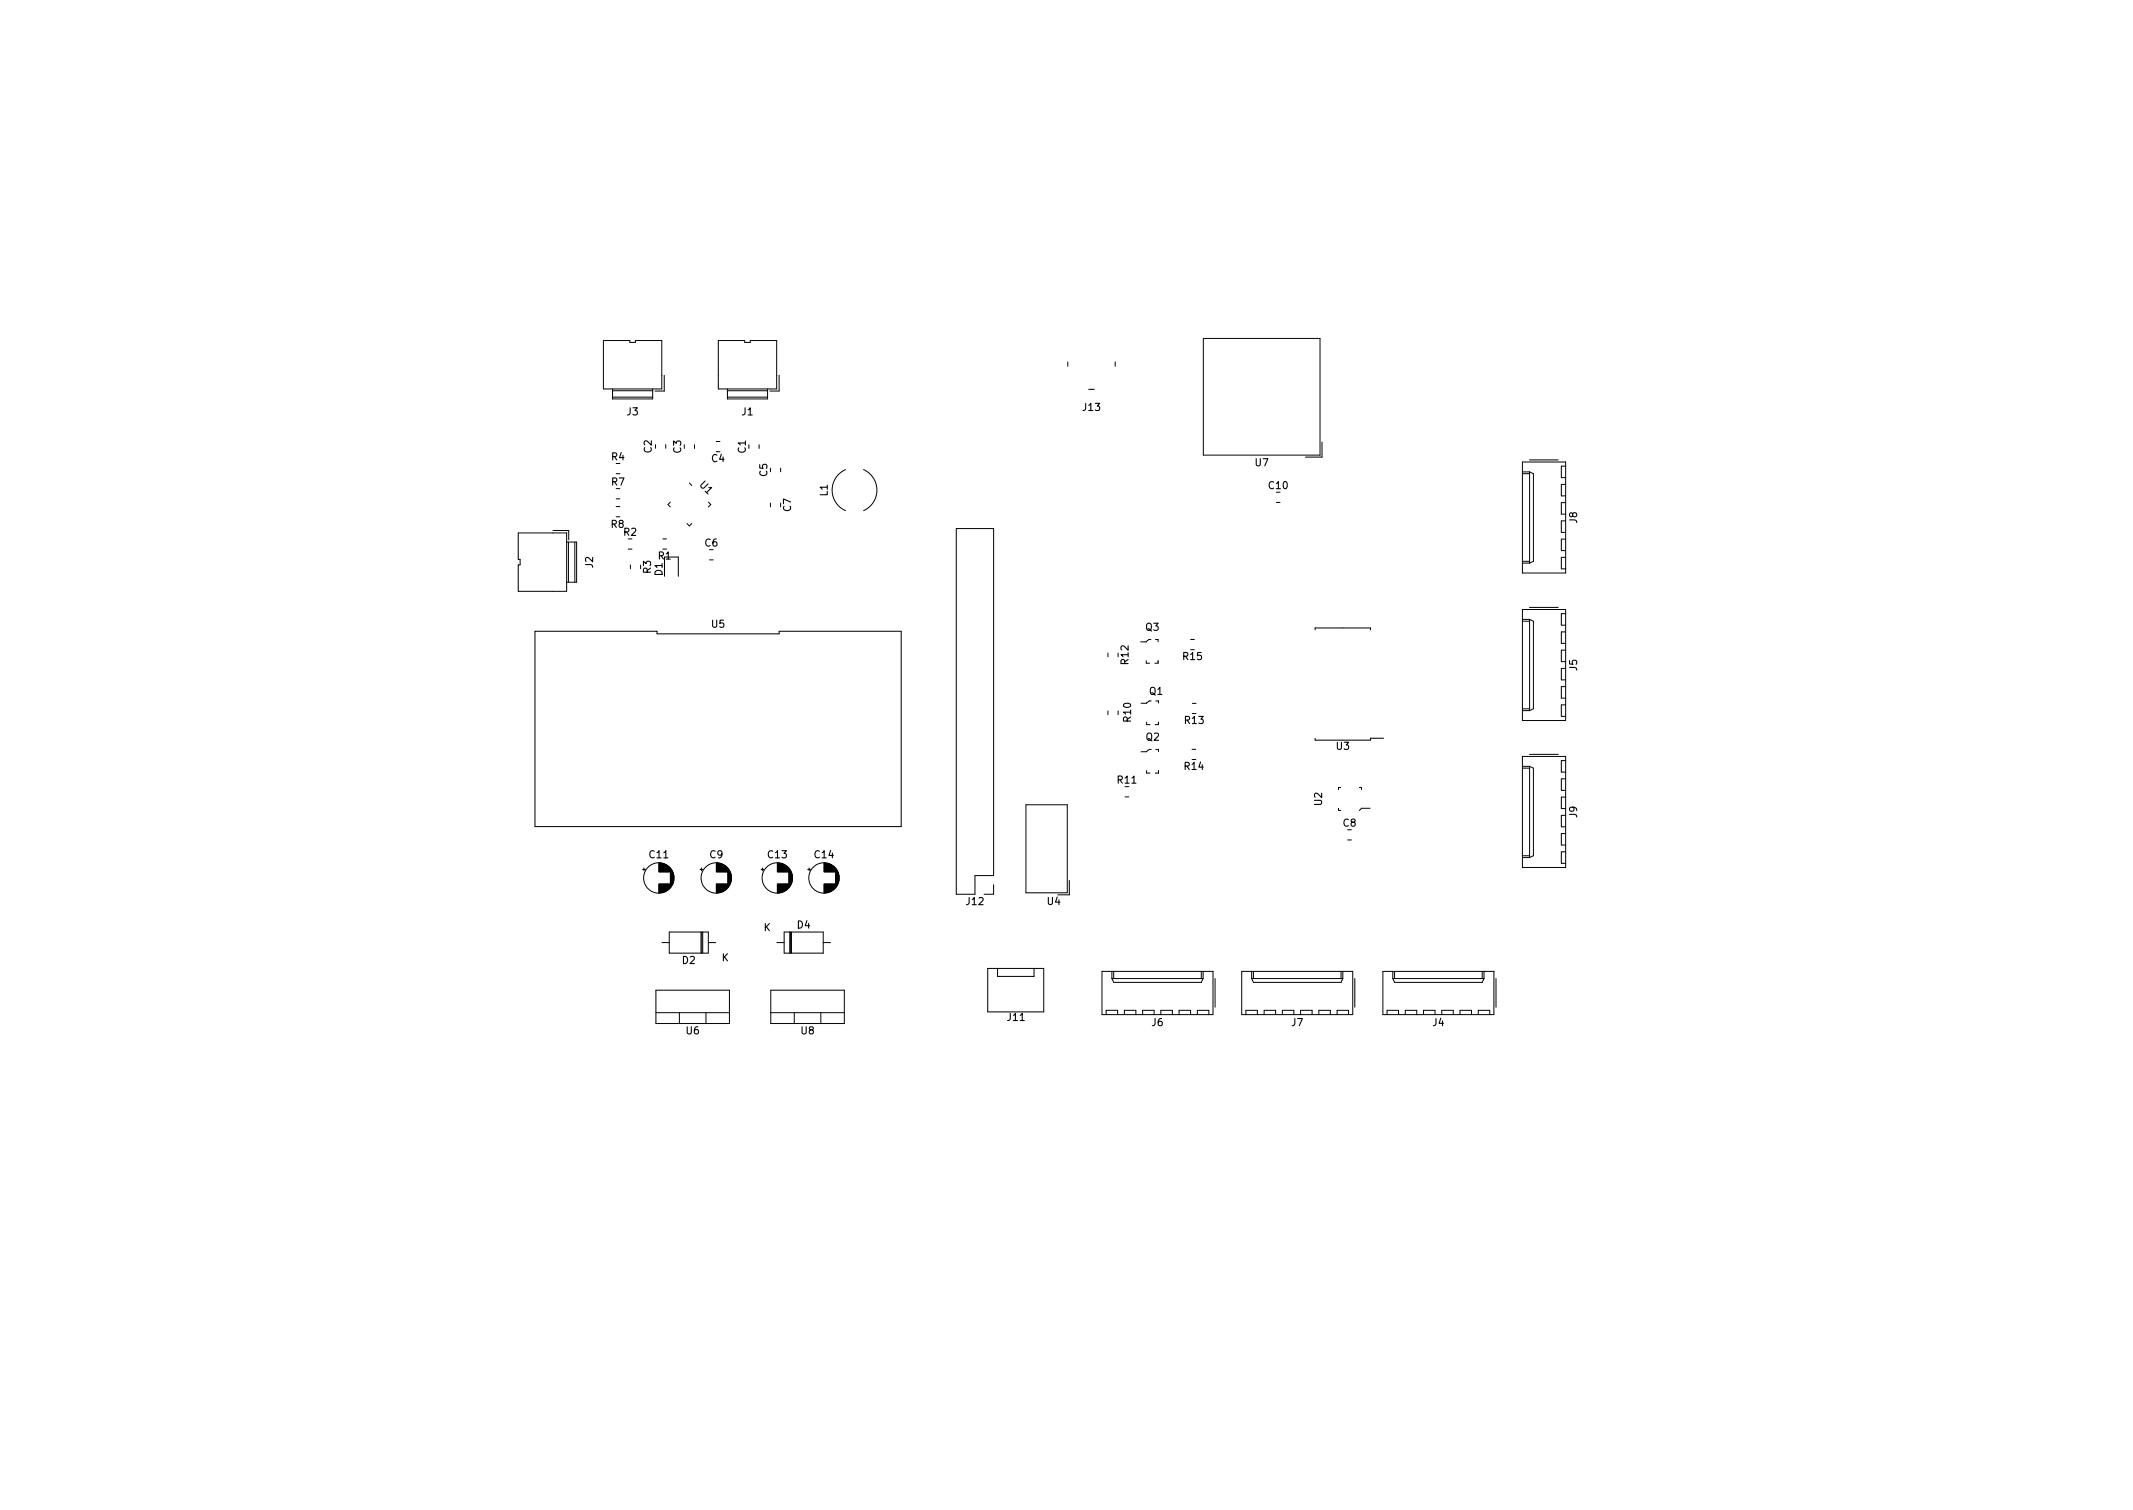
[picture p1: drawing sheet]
<svg xmlns="http://www.w3.org/2000/svg" width="297mm" height="210mm" viewBox="0 0 297 210" stroke-linecap="round" stroke-linejoin="round" font-family="sans-serif">
<defs><g id="words">
<g font-size="1.4">
<text x="87.3" y="57.8">J3</text>
<text x="103.3" y="57.8">J1</text>
<text x="150.8" y="57.2">J13</text>
<text x="85.2" y="64.1">R4</text>
<text x="90.7" y="63.1" transform="rotate(-90 90.7 63.1)">C2</text>
<text x="94.8" y="63.1" transform="rotate(-90 94.8 63.1)">C3</text>
<text x="99.1" y="64.3">C4</text>
<text x="103.8" y="63.1" transform="rotate(-90 103.8 63.1)">C1</text>
<text x="174.8" y="64.9">U7</text>
<text x="85.2" y="67.6">R7</text>
<text x="97.4" y="67.6" transform="rotate(45 97.4 67.6)">U1</text>
<text x="106.8" y="66.3" transform="rotate(-90 106.8 66.3)">C5</text>
<text x="110.1" y="71.2" transform="rotate(-90 110.1 71.2)">C7</text>
<text x="115.2" y="69.1" transform="rotate(-90 115.2 69.1)">L1</text>
<text x="176.7" y="68.1">C10</text>
<text x="85.1" y="73.5">R8</text>
<text x="86.9" y="74.6">R2</text>
<text x="91.7" y="77.9">R1</text>
<text x="98.2" y="76.1">C6</text>
<text x="219.6" y="72.8" transform="rotate(-90 219.6 72.8)">J8</text>
<text x="82.6" y="79.1" transform="rotate(-90 82.6 79.1)">J2</text>
<text x="90.7" y="79.8" transform="rotate(-90 90.7 79.8)">R3</text>
<text x="92.3" y="80.1" transform="rotate(-90 92.3 80.1)">D1</text>
<text x="99.1" y="87.4">U5</text>
<text x="159.5" y="87.8">Q3</text>
<text x="157.2" y="92.5" transform="rotate(-90 157.2 92.5)">R12</text>
<text x="164.8" y="91.9">R15</text>
<text x="219.6" y="93.4" transform="rotate(-90 219.6 93.4)">J5</text>
<text x="157.5" y="100.5" transform="rotate(-90 157.5 100.5)">R10</text>
<text x="160.1" y="96.7">Q1</text>
<text x="165" y="100.8">R13</text>
<text x="159.6" y="103.1">Q2</text>
<text x="165" y="107.2">R14</text>
<text x="186.1" y="104.4">U3</text>
<text x="155.7" y="109.1">R11</text>
<text x="184.1" y="112.1" transform="rotate(-90 184.1 112.1)">U2</text>
<text x="219.6" y="113.8" transform="rotate(-90 219.6 113.8)">J9</text>
<text x="90.5" y="119.5">C11</text>
<text x="98.9" y="119.5">C9</text>
<text x="107" y="119.5">C13</text>
<text x="113.5" y="119.5">C14</text>
<text x="187" y="115.1">C8</text>
<text x="145.9" y="126">U4</text>
<text x="106.3" y="129.6">K</text>
<text x="111" y="129.3">D4</text>
<text x="134.6" y="126">J12</text>
<text x="95" y="134.2">D2</text>
<text x="100.5" y="133.8">K</text>
<text x="140.3" y="142.1">J11</text>
<text x="160.4" y="142.9">J6</text>
<text x="179.9" y="142.9">J7</text>
<text x="199.5" y="142.9">J4</text>
<text x="95.6" y="144">U6</text>
<text x="111.6" y="144">U8</text>
</g>
</g></defs>
<g fill="none" stroke="#000" stroke-width=".14">
<path d="M84 47.4h3.7v.3h.8v-.3h3.7v6.8h-8.2zM85.3 54.4h5.6M85.3 55.3h5.6M85.3 54.2v1.3h5.6v-1.3M92.5 52.2v2.2h-1.3M100 47.4h3.7v.3h.8v-.3h3.7v6.8h-8.2zM101.3 54.2v1.3h5.6v-1.3M101.3 54.4h5.6M101.3 55.3h5.6M108.5 52.2v2.2h-1.3M148.7 50.4v.6M151.6 54.2h.8"/>
<path d="M155.3 50.4v.6M167.6 47.1h16.2v16.3h-16.2zM72.2 74.2h6.7v8.1h-6.7v-3.6h.2v-.8h-.2zM77 73.9h2.2v1.3M78.9 75.5h1.4v5.6h-1.4M79.2 75.5v5.6M80 75.5v5.6M85.8 66h.5M85.8 69.5h.5M85.8 72h.5M85.8 70.5h.5M87.5 76.5h.5"/>
<path d="M87.8 78.7v.5M91.3 61.9v.5M92.3 75h.5M92.7 61.9v.5M93.4 69.9l-.4 .3 .4 .4M95.7 72.9l.3 .3 .3-.3M96 67.3l.3 .3M96.7 61.9v.5M98.6 69.9l.4 .3-.4 .4M98.8 78h.5M99.7 61.5h.6M105.7 61.9v.5"/>
<path d="M107.3 70.1v.5M108.7 65.2v.5M117.7 65.4a3.1 3.1 0 0 0-1.8 2.8 3.1 3.1 0 0 0 1.8 2.9M120.3 65.4a3.1 3.1 0 0 1 1.8 2.8 3.1 3.1 0 0 1-1.8 2.9M133.2 73.6h5.2v48.3h-2.6v2.6h-2.6zM177.7 70h.6M184.1 61.5v2.1h-2.3M212 64.3h6v15.5h-6zM212 78.2h1M212 66h1M212 78.4h1M212 65.7h1"/>
<path d="M213 64h4M213 65.7v12.7M213 65.7l.5 .3v12.2l-.5 .2M218 64.9h-.6v1.6h.6M218 67.4h-.6v1.6h.6M218 70h-.6v1.6h.6M218 72.5h-.6v1.6h.6M218 75.1h-.6v1.6h.6M218 77.6h-.6v1.6h.6M74.5 87.9h17v.4h17v-.4h17v27.2h-51zM92.5 80.2v-2.6h2v2.6M154.3 90.9v.5"/>
<path d="M154.3 99v.5M155.7 99v.5M159.6 92v.3h.5M160.3 89h-.3l-.4 .4h-.7M160.3 97.6h-.3l-.3 .3h-.8M160.9 89h.4v.3M160.9 97.6h.4v.3M161.3 92v.3h-.5M165.8 89h.5M166 97.9h.6M183.1 87.7v-.3h7.8v.3M212 84.9h6v15.4h-6z"/>
<path d="M212 86.2h1M212 98.9h1M212 86.5h1M212 98.7h1M213 84.6h4M213 86.2v12.7M213 86.2l.5 .3v12.2l-.5 .2M218 85.4h-.6v1.6h.6M218 88h-.6v1.6h.6M218 90.5h-.6v1.6h.6M218 93.1h-.6v1.6h.6M218 95.6h-.6v1.6h.6"/>
<path d="M218 98.1h-.6v1.6h.6M142.9 112.1h5.7v12.2h-5.7zM156.7 111h.5M159.7 107.3v.3h.5M159.7 100.5v.4h.5M160.3 104.3h-.3l-.3 .4h-.8M160.9 104.3h.4v.3M161.3 100.5v.4h-.4M161.3 107.3v.3h-.4M166 104.3h.5M183.1 102.8v.3h7.8v-.3h1.8M186.4 112.5v.3h.3"/>
<path d="M186.7 109.6h-.3v.3M187.7 117h.5M189.3 109.6h.3v.3M190.8 112.5h-1.2l-.3 .3M212 105.3h6v15.5h-6zM212 106.7h1M212 119.4h1M212 107h1M212 119.2h1M213 105h4M213 106.7v12.7M213 106.7l.5 .3v12.2l-.5 .2"/>
<path d="M218 105.9h-.6v1.6h.6M218 108.4h-.6v1.6h.6M218 111h-.6v1.6h.6M218 113.5h-.6v1.6h.6M218 116.1h-.6v1.6h.6M218 118.6h-.6v1.6h.6M89.5 121.1h.4M89.7 120.9v.4M91.3 137.9h10.3v4.6h-10.3zM91.7 120.2v1.2M91.7 123.1v1.2M91.8 120.2v1.2"/>
<path d="M91.8 123.1v1.2M91.9 120.2v1.2M91.9 123.1v1.2M92 120.2v1.2M92 123.1v1.2M92.1 120.2v1.2M92.1 123.1v1.2M92.2 131.2h1M92.2 120.2v1.2M92.2 123.1v1.2M92.3 120.2v1.2M92.3 123.1v1.2"/>
<path d="M92.4 120.3v1.1M92.4 123.1v1.1M92.5 120.3v1.1M92.5 123.1v1.1M92.6 120.3v1.1M92.6 123.1v1.1M92.6 120.4v1M92.6 123.1v1M92.7 120.4v1M92.7 123.1v1M92.8 120.4v1M92.8 123.1v1"/>
<path d="M92.8 120.5v.9M92.8 123.1v.9M92.9 120.5v.9M92.9 123.1v.9M93 120.5v.9M93 123.1v.9M93 120.6v.8M93 123.1v.8M93.1 120.6v.8M93.1 123.1v.8M93.1 120.7v.7M93.1 123.1v.7"/>
<path d="M93.2 120.7v.7M93.2 123.1v.7M93.2 129.8h5.4v2.9h-5.4zM93.2 120.8v.6M93.2 123.1v.6M93.3 120.8v.6M93.3 123.1v.6M93.3 120.9v.5M93.3 123.1v.5M93.4 120.9v2.7M93.4 121v2.5M93.5 121v2.4"/>
<path d="M93.5 121.1v2.3M93.6 121.2v2.1M93.6 121.3v1.9M93.7 121.4v1.7M93.7 121.5v1.5M93.8 121.6v1.3M93.8 121.7v1.1M93.8 121.9v.7M97.5 121.1h.4M97.6 129.8v2.9M97.7 120.9v.4M97.7 129.8v2.9"/>
<path d="M97.9 129.8v2.9M98.6 131.2h1.1M99.8 120.2v1.2M99.8 123.1v1.2M99.9 120.2v1.2M99.9 123.1v1.2M100 120.2v1.2M100 123.1v1.2M100.1 120.2v1.2M100.1 123.1v1.2M100.2 120.2v1.2M100.2 123.1v1.2"/>
<path d="M100.3 120.2v1.2M100.3 123.1v1.2M100.4 120.3v1.1M100.4 123.1v1.1M100.5 120.3v1.1M100.5 123.1v1.1M100.6 120.3v1.1M100.6 123.1v1.1M100.6 120.4v1M100.6 123.1v1M100.7 120.4v1M100.7 123.1v1"/>
<path d="M100.8 120.4v1M100.8 123.1v1M100.8 120.5v.9M100.8 123.1v.9M100.9 120.5v.9M100.9 123.1v.9M101 120.5v.9M101 123.1v.9M101 120.6v.8M101 123.1v.8M101.1 120.6v.8M101.1 123.1v.8"/>
<path d="M101.1 120.7v.7M101.1 123.1v.7M101.2 120.7v.7M101.2 123.1v.7M101.2 120.8v.6M101.2 123.1v.6M101.3 120.8v.6M101.3 123.1v.6M101.3 120.9v.5M101.3 123.1v.5M101.4 120.9v2.7M101.4 121v2.5"/>
<path d="M101.5 121v2.4M101.5 121.1v2.3M101.6 121.2v2.1M101.6 121.3v1.9M101.7 121.4v1.7M101.7 121.5v1.5M101.8 121.6v1.3M101.8 121.7v1.1M101.8 121.9v.7M106 121.1h.4M106.2 120.9v.4M107.3 137.9h10.3v4.6h-10.3z"/>
<path d="M108.2 131.2h1M108.2 120.2v1.2M108.2 123.1v1.2M108.3 120.2v1.2M108.3 123.1v1.2M108.4 120.2v1.2M108.4 123.1v1.2M108.5 120.2v1.2M108.5 123.1v1.2M108.6 120.2v1.2M108.6 123.1v1.2M108.7 120.2v1.2"/>
<path d="M108.7 123.1v1.2M108.8 120.2v1.2M108.8 123.1v1.2M108.8 120.3v1.1M108.8 123.1v1.1M108.9 120.3v1.1M108.9 123.1v1.1M109 120.3v1.1M109 123.1v1.1M109.1 120.3v1.1M109.1 123.1v1.1M109.1 120.4v1"/>
<path d="M109.1 123.1v1M109.2 120.4v1M109.2 123.1v1M109.2 129.8h5.4v2.9h-5.4zM109.3 120.4v1M109.3 123.1v1M109.3 120.5v.9M109.3 123.1v.9M109.4 120.5v.9M109.4 123.1v.9M109.5 120.5v.9M109.5 123.1v.9"/>
<path d="M109.5 120.6v.8M109.5 123.1v.8M109.6 120.6v.8M109.6 123.1v.8M109.6 120.7v.7M109.6 123.1v.7M109.7 120.7v.7M109.7 123.1v.7M109.7 120.8v.6M109.7 123.1v.6M109.8 120.8v.6M109.8 123.1v.6"/>
<path d="M109.8 120.9v.5M109.8 123.1v.5M109.9 120.9v2.7M109.9 121v2.5M110 121v2.4M110 129.8v2.9M110 121.1v2.3M110.1 121.2v2.1M110.1 129.8v2.9M110.1 121.3v1.9M110.2 121.4v1.7M110.2 121.5v1.5"/>
<path d="M110.2 129.8v2.9M110.3 121.6v1.3M110.3 121.7v1.1M110.3 121.9v.7M112.5 121.1h.4M112.7 120.9v.4M114.6 131.2h1.1M114.8 120.2v1.2M114.8 123.1v1.2M114.9 120.2v1.2M114.9 123.1v1.2M115 120.2v1.2"/>
<path d="M115 123.1v1.2M115.1 120.2v1.2M115.1 123.1v1.2M115.2 120.2v1.2M115.2 123.1v1.2M115.3 120.2v1.2M115.3 123.1v1.2M115.4 120.3v1.1M115.4 123.1v1.1M115.5 120.3v1.1M115.5 123.1v1.1M115.6 120.3v1.1"/>
<path d="M115.6 123.1v1.1M115.6 120.4v1M115.6 123.1v1M115.7 120.4v1M115.7 123.1v1M115.8 120.4v1M115.8 123.1v1M115.8 120.5v.9M115.8 123.1v.9M115.9 120.5v.9M115.9 123.1v.9M116 120.5v.9"/>
<path d="M116 123.1v.9M116 120.6v.8M116 123.1v.8M116.1 120.6v.8M116.1 123.1v.8M116.1 120.7v.7M116.1 123.1v.7M116.2 120.7v.7M116.2 123.1v.7M116.2 120.8v.6M116.2 123.1v.6M116.3 120.8v.6"/>
<path d="M116.3 123.1v.6M116.3 120.9v.5M116.3 123.1v.5M116.4 120.9v2.7M116.4 121v2.5M116.5 121v2.4M116.5 121.1v2.3M116.6 121.2v2.1M116.6 121.3v1.9M116.7 121.4v1.7M116.7 121.5v1.5M116.8 121.6v1.3"/>
<path d="M116.8 121.7v1.1M116.8 121.9v.7M137.5 134.8h7.8v6.1h-7.8zM138.4 123.2v1.3h-1.4M138.9 134.9v1.1h5.1v-1.1M148.9 122.6v2h-1.6M153.5 135.3h15.4v6h-15.4zM154.8 136.3l.3 .5h12.2l.2-.5M154.8 136.3h12.7M154.8 135.3v1M155.1 135.3v1M167.3 135.3v1"/>
<path d="M167.5 135.3v1M169.2 136.2v4M172.9 135.3h15.5v6h-15.5zM174.3 136.3l.3 .5h12.1l.3-.5M174.3 136.3h12.7M174.3 135.3v1M174.6 135.3v1M186.7 135.3v1M187 135.3v1M188.7 136.2v4M192.6 135.3h15.4v6h-15.4zM194 136.3l.2 .5h12.2l.3-.5"/>
<path d="M194 135.3v1M194 136.3h12.7M194.2 135.3v1M206.4 135.3v1M206.7 135.3v1M208.3 136.2v4M91.3 141h10.3M94.6 141v1.5M98.3 141v1.5M107.3 141h10.3M110.6 141v1.5M114.3 141v1.5"/>
<path d="M154 141.3v-.6h1.6v.6M156.6 141.3v-.6h1.6v.6M159.1 141.3v-.6h1.6v.6M161.7 141.3v-.6h1.6v.6M164.2 141.3v-.6h1.6v.6M166.7 141.3v-.6h1.6v.6M173.5 141.3v-.6h1.6v.6M176 141.3v-.6h1.6v.6M178.6 141.3v-.6h1.6v.6M181.1 141.3v-.6h1.6v.6M183.7 141.3v-.6h1.6v.6M186.2 141.3v-.6h1.6v.6"/>
<path d="M193.2 141.3v-.6h1.6v.6M195.7 141.3v-.6h1.6v.6M198.2 141.3v-.6h1.6v.6M200.8 141.3v-.6h1.6v.6M203.3 141.3v-.6h1.6v.6M205.9 141.3v-.6h1.6v.6"/>
<circle cx="91.7" cy="122.2" r="2.12"/>
<circle cx="99.7" cy="122.2" r="2.12"/>
<circle cx="108.2" cy="122.2" r="2.12"/>
<circle cx="114.7" cy="122.2" r="2.12"/>
</g>
<use href="#words"/>
</svg>
